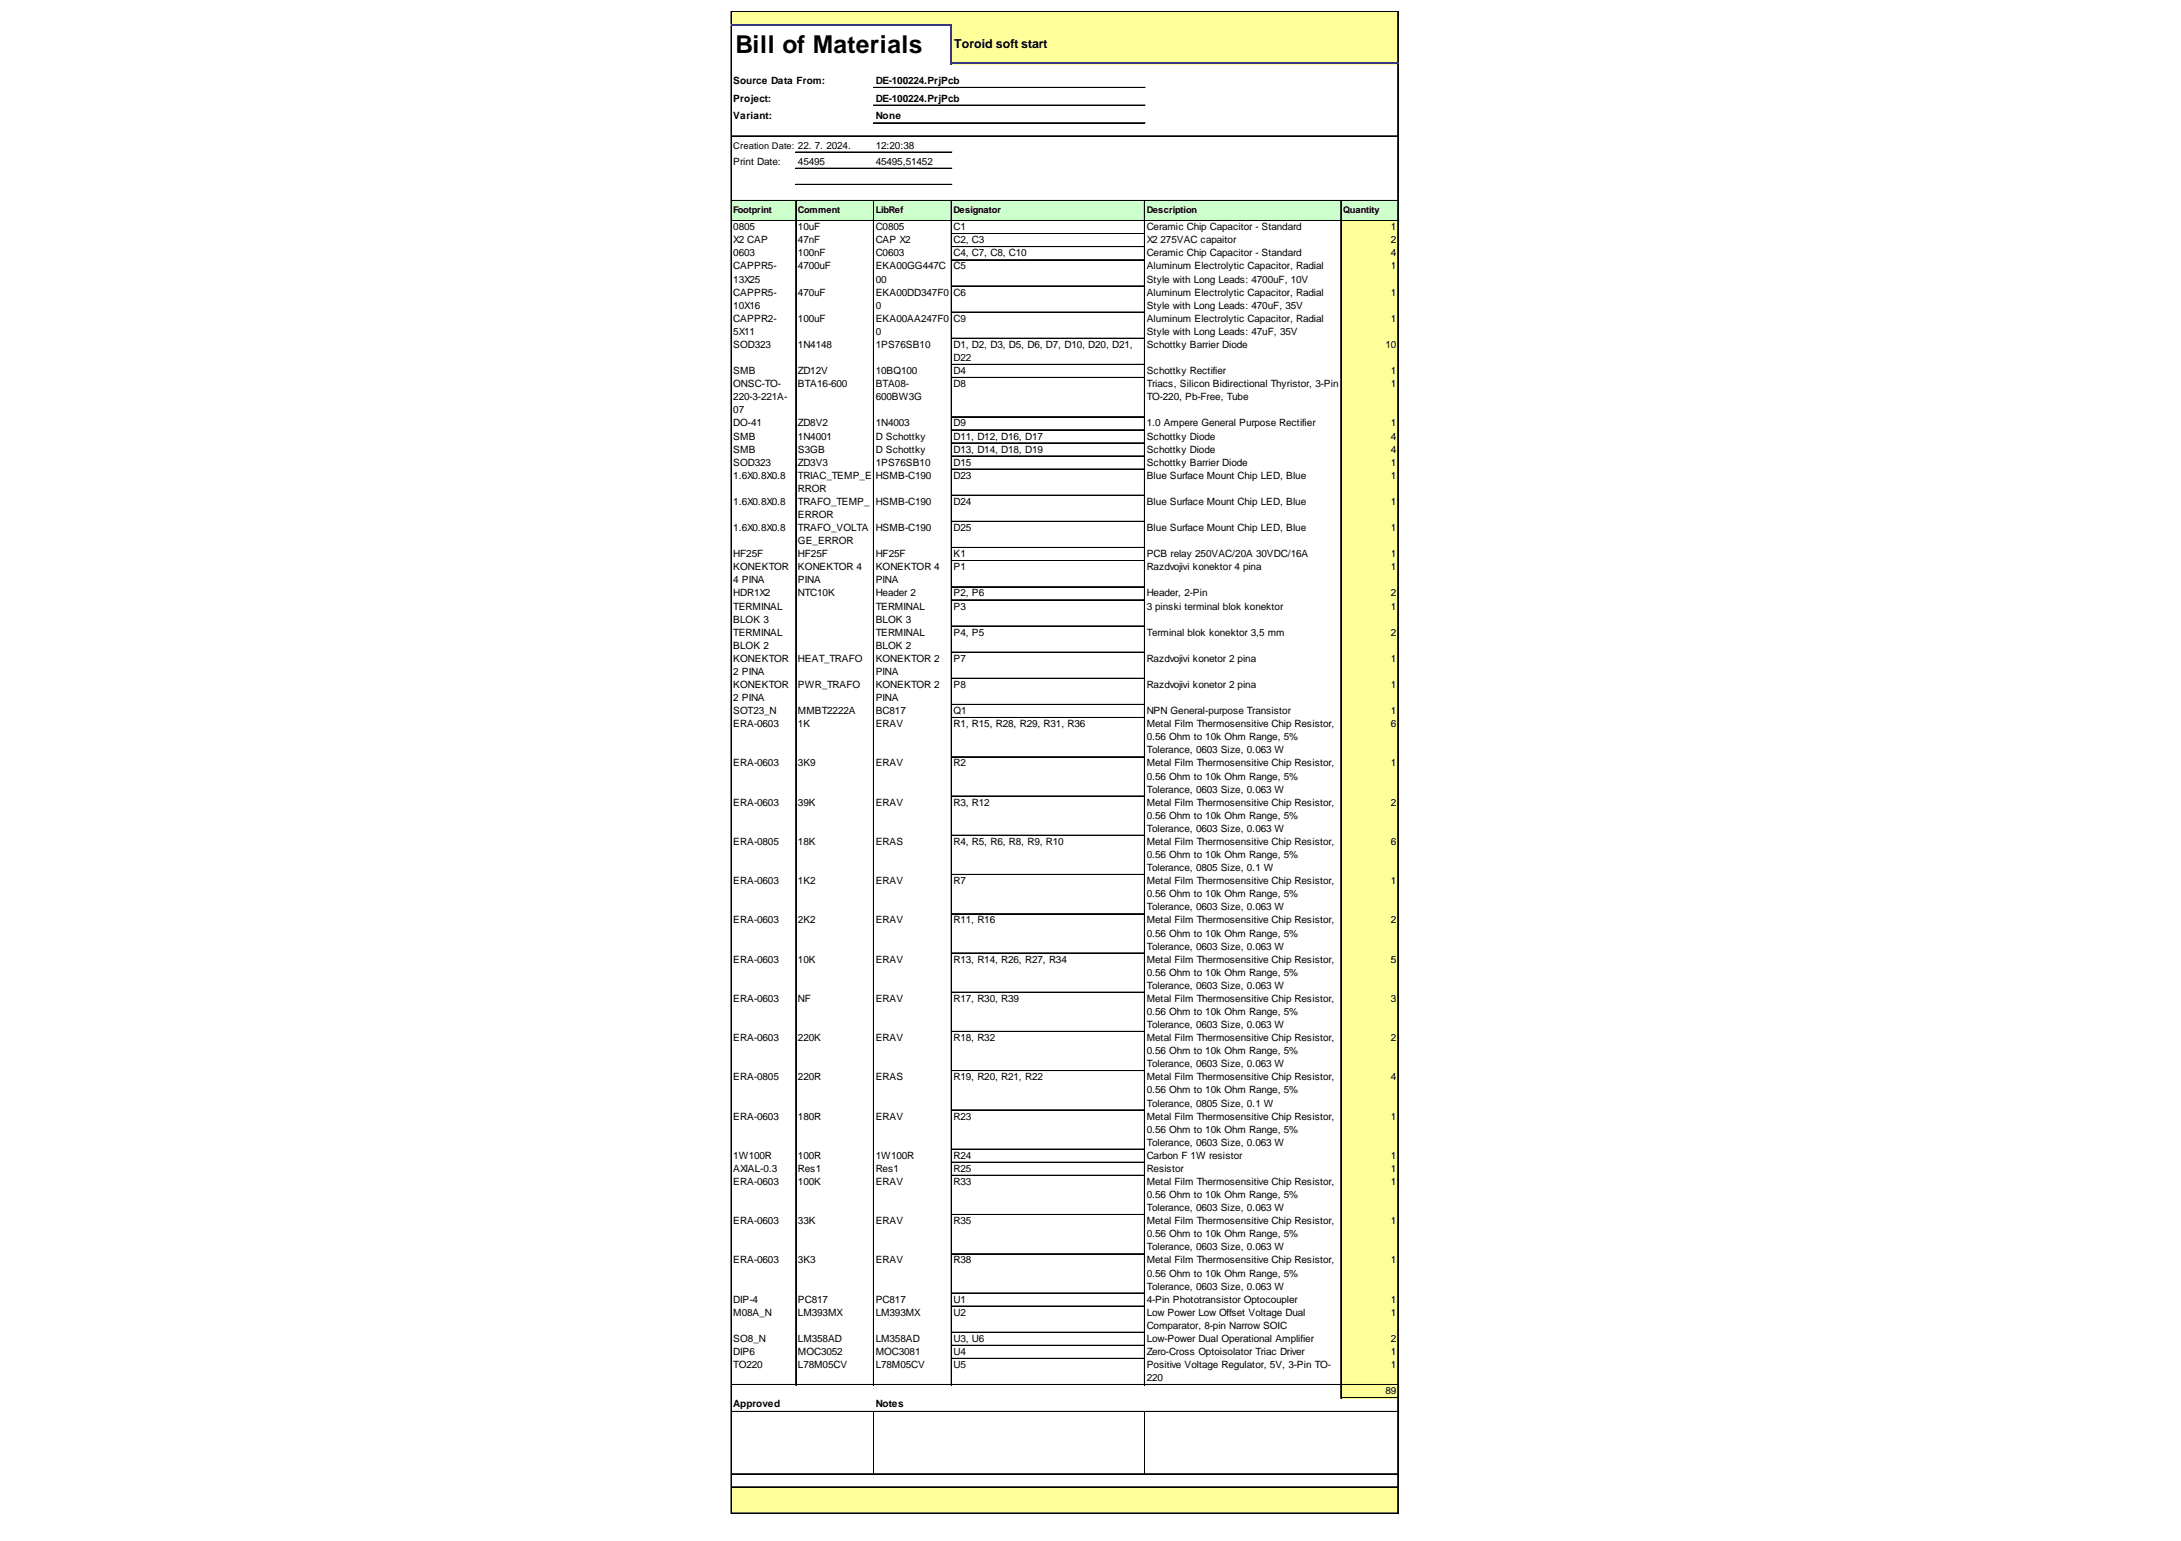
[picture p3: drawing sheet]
<svg xmlns="http://www.w3.org/2000/svg" width="297mm" height="210mm" viewBox="0 0 297 210" stroke-linecap="round" stroke-linejoin="round" font-family="sans-serif">
<defs><g id="words">
<text font-size="3.4" x="100.2" y="7.3">Bill of Materials</text>
<text font-size="1.7" x="130" y="6.6">Toroid soft start</text>
<g font-size="1.4">
<text x="99.9" y="11.5">Source Data From:</text>
<text x="119.3" y="11.5">DE-100224.PrjPcb</text>
<text x="99.9" y="13.9">Project:</text>
<text x="99.9" y="16.3">Variant:</text>
<text x="119.3" y="13.9">DE-100224.PrjPcb</text>
<text x="119.3" y="16.3">None</text>
<text x="99.9" y="22.5">Print Date:</text>
<text x="108.7" y="22.5">45495</text>
<text x="119.3" y="20.3">12:20:38</text>
<text x="119.3" y="22.5">45495,51452</text>
<text x="99.9" y="31.4">0805</text>
<text x="99.9" y="33.1">X2 CAP</text>
<text x="99.9" y="34.9">0603</text>
<text x="108.7" y="31.4">10uF</text>
<text x="108.7" y="33.1">47nF</text>
<text x="108.7" y="34.9">100nF</text>
<text x="119.3" y="31.4">C0805</text>
<text x="119.3" y="33.1">CAP X2</text>
<text x="119.3" y="34.9">C0603</text>
<text x="129.9" y="31.4">C1</text>
<text x="129.9" y="33.1">C2, C3</text>
<text x="129.9" y="34.9">C4, C7, C8, C10</text>
<text x="156.2" y="31.4">Ceramic Chip Capacitor - Standard</text>
<text x="156.2" y="33.1">X2</text>
<text x="156.2" y="34.9">Ceramic Chip Capacitor - Standard</text>
<text x="158.1" y="33.1">275VAC capaitor</text>
<text x="189.4" y="31.4">1</text>
<text x="189.4" y="33.1">2</text>
<text x="189.4" y="34.9">4</text>
<text x="99.9" y="36.7">CAPPR5-</text>
<text x="99.9" y="38.5">13X25</text>
<text x="99.9" y="40.3">CAPPR5-</text>
<text x="108.7" y="36.7">4700uF</text>
<text x="108.7" y="40.3">470uF</text>
<text x="119.3" y="36.7">EKA00GG447C</text>
<text x="119.3" y="38.5">00</text>
<text x="119.3" y="40.3">EKA00DD347F0</text>
<text x="129.9" y="36.7">C5</text>
<text x="129.9" y="40.3">C6</text>
<text x="156.2" y="36.7">Aluminum Electrolytic Capacitor, Radial</text>
<text x="156.2" y="38.5">Style with Long Leads: 4700uF, 10V</text>
<text x="156.2" y="40.3">Aluminum Electrolytic Capacitor, Radial</text>
<text x="189.4" y="36.7">1</text>
<text x="189.4" y="40.3">1</text>
<text x="99.9" y="42.1">10X16</text>
<text x="99.9" y="43.8">CAPPR2-</text>
<text x="99.9" y="45.6">5X11</text>
<text x="99.9" y="47.4">SOD323</text>
<text x="108.7" y="43.8">100uF</text>
<text x="108.7" y="47.4">1N4148</text>
<text x="119.3" y="42.1">0</text>
<text x="119.3" y="43.8">EKA00AA247F0</text>
<text x="119.3" y="45.6">0</text>
<text x="119.3" y="47.4">1PS76SB10</text>
<text x="129.9" y="43.8">C9</text>
<text x="129.9" y="47.4">D1, D2, D3, D5, D6, D7, D10, D20, D21,</text>
<text x="156.2" y="42.1">Style with Long Leads: 470uF, 35V</text>
<text x="156.2" y="43.8">Aluminum Electrolytic Capacitor, Radial</text>
<text x="156.2" y="45.6">Style with Long Leads: 47uF, 35V</text>
<text x="156.2" y="47.4">Schottky Barrier Diode</text>
<text x="188.7" y="47.4">10</text>
<text x="189.4" y="43.8">1</text>
<text x="99.9" y="51">SMB</text>
<text x="99.9" y="52.7">ONSC-TO-</text>
<text x="108.7" y="51">ZD12V</text>
<text x="108.7" y="52.7">BTA16-600</text>
<text x="119.3" y="51">10BQ100</text>
<text x="119.3" y="52.7">BTA08-</text>
<text x="129.9" y="49.2">D22</text>
<text x="129.9" y="51">D4</text>
<text x="129.9" y="52.7">D8</text>
<text x="156.2" y="51">Schottky Rectifier</text>
<text x="156.2" y="52.7">Triacs, Silicon Bidirectional Thyristor, 3-Pin</text>
<text x="189.4" y="51">1</text>
<text x="189.4" y="52.7">1</text>
<text x="99.9" y="54.5">220-3-221A-</text>
<text x="99.9" y="56.3">07</text>
<text x="99.9" y="58.1">DO-41</text>
<text x="99.9" y="59.9">SMB</text>
<text x="108.7" y="58.1">ZD8V2</text>
<text x="108.7" y="59.9">1N4001</text>
<text x="119.3" y="54.5">600BW3G</text>
<text x="119.3" y="58.1">1N4003</text>
<text x="119.3" y="59.9">D Schottky</text>
<text x="129.9" y="58.1">D9</text>
<text x="129.9" y="59.9">D11, D12, D16, D17</text>
<text x="156.2" y="54.5">TO-220, Pb-Free, Tube</text>
<text x="156.2" y="58.1">1.0 Ampere General Purpose Rectifier</text>
<text x="156.2" y="59.9">Schottky Diode</text>
<text x="189.4" y="58.1">1</text>
<text x="189.4" y="59.9">4</text>
<text x="99.9" y="61.7">SMB</text>
<text x="99.9" y="63.4">SOD323</text>
<text x="99.9" y="65.2">1.6X0.8X0.8</text>
<text x="108.7" y="61.7">S3GB</text>
<text x="108.7" y="63.4">ZD3V3</text>
<text x="108.7" y="65.2">TRIAC_TEMP_E</text>
<text x="119.3" y="61.7">D Schottky</text>
<text x="119.3" y="63.4">1PS76SB10</text>
<text x="119.3" y="65.2">HSMB-C190</text>
<text x="129.9" y="61.7">D13, D14, D18, D19</text>
<text x="129.9" y="63.4">D15</text>
<text x="129.9" y="65.2">D23</text>
<text x="156.2" y="61.7">Schottky Diode</text>
<text x="156.2" y="63.4">Schottky Barrier Diode</text>
<text x="156.2" y="65.2">Blue Surface Mount Chip LED, Blue</text>
<text x="189.4" y="61.7">4</text>
<text x="189.4" y="63.4">1</text>
<text x="189.4" y="65.2">1</text>
<text x="99.9" y="68.8">1.6X0.8X0.8</text>
<text x="108.7" y="67">RROR</text>
<text x="108.7" y="68.8">TRAFO_TEMP_</text>
<text x="108.7" y="70.6">ERROR</text>
<text x="119.3" y="68.8">HSMB-C190</text>
<text x="129.9" y="68.8">D24</text>
<text x="156.2" y="68.8">Blue Surface Mount Chip LED, Blue</text>
<text x="189.4" y="68.8">1</text>
<text x="99.9" y="72.3">1.6X0.8X0.8</text>
<text x="99.9" y="75.9">HF25F</text>
<text x="99.9" y="77.7">KONEKTOR</text>
<text x="108.7" y="72.3">TRAFO_VOLTA</text>
<text x="108.7" y="74.1">GE_ERROR</text>
<text x="108.7" y="75.9">HF25F</text>
<text x="108.7" y="77.7">KONEKTOR 4</text>
<text x="119.3" y="72.3">HSMB-C190</text>
<text x="119.3" y="75.9">HF25F</text>
<text x="119.3" y="77.7">KONEKTOR 4</text>
<text x="129.9" y="72.3">D25</text>
<text x="129.9" y="75.9">K1</text>
<text x="129.9" y="77.7">P1</text>
<text x="156.2" y="72.3">Blue Surface Mount Chip LED, Blue</text>
<text x="156.2" y="75.9">PCB relay 250VAC/20A 30VDC/16A</text>
<text x="156.2" y="77.7">Razdvojivi konektor 4 pina</text>
<text x="189.4" y="72.3">1</text>
<text x="189.4" y="75.9">1</text>
<text x="189.4" y="77.7">1</text>
<text x="99.9" y="79.5">4 PINA</text>
<text x="99.9" y="81.2">HDR1X2</text>
<text x="99.9" y="83">TERMINAL</text>
<text x="108.7" y="79.5">PINA</text>
<text x="108.7" y="81.2">NTC10K</text>
<text x="119.3" y="79.5">PINA</text>
<text x="119.3" y="81.2">Header 2</text>
<text x="119.3" y="83">TERMINAL</text>
<text x="129.9" y="81.2">P2, P6</text>
<text x="129.9" y="83">P3</text>
<text x="156.2" y="81.2">Header, 2-Pin</text>
<text x="156.2" y="83">3 pinski terminal blok konektor</text>
<text x="189.4" y="81.2">2</text>
<text x="189.4" y="83">1</text>
<text x="99.9" y="84.8">BLOK 3</text>
<text x="99.9" y="86.6">TERMINAL</text>
<text x="99.9" y="88.4">BLOK 2</text>
<text x="119.3" y="84.8">BLOK 3</text>
<text x="119.3" y="86.6">TERMINAL</text>
<text x="119.3" y="88.4">BLOK 2</text>
<text x="129.9" y="86.6">P4, P5</text>
<text x="156.2" y="86.6">Terminal blok konektor 3,5 mm</text>
<text x="189.4" y="86.6">2</text>
<text x="99.9" y="90.2">KONEKTOR</text>
<text x="99.9" y="91.9">2 PINA</text>
<text x="99.9" y="93.7">KONEKTOR</text>
<text x="99.9" y="95.5">2 PINA</text>
<text x="108.7" y="90.2">HEAT_TRAFO</text>
<text x="108.7" y="93.7">PWR_TRAFO</text>
<text x="119.3" y="90.2">KONEKTOR 2</text>
<text x="119.3" y="91.9">PINA</text>
<text x="119.3" y="93.7">KONEKTOR 2</text>
<text x="119.3" y="95.5">PINA</text>
<text x="129.9" y="90.2">P7</text>
<text x="129.9" y="93.7">P8</text>
<text x="156.2" y="90.2">Razdvojivi konetor 2 pina</text>
<text x="156.2" y="93.7">Razdvojivi konetor 2 pina</text>
<text x="189.4" y="90.2">1</text>
<text x="189.4" y="93.7">1</text>
<text x="99.9" y="97.3">SOT23_N</text>
<text x="99.9" y="99.1">ERA-0603</text>
<text x="108.7" y="97.3">MMBT2222A</text>
<text x="108.7" y="99.1">1K</text>
<text x="119.3" y="97.3">BC817</text>
<text x="119.3" y="99.1">ERAV</text>
<text x="129.9" y="97.3">Q1</text>
<text x="129.9" y="99.1">R1, R15, R28, R29, R31, R36</text>
<text x="156.2" y="97.3">NPN General-purpose Transistor</text>
<text x="156.2" y="99.1">Metal Film Thermosensitive Chip Resistor,</text>
<text x="156.2" y="100.8">0.56 Ohm to 10k Ohm Range, 5%</text>
<text x="189.4" y="97.3">1</text>
<text x="189.4" y="99.1">6</text>
<text x="99.9" y="104.4">ERA-0603</text>
<text x="108.7" y="104.4">3K9</text>
<text x="119.3" y="104.4">ERAV</text>
<text x="129.9" y="104.4">R2</text>
<text x="156.2" y="102.6">Tolerance, 0603 Size, 0.063 W</text>
<text x="156.2" y="104.4">Metal Film Thermosensitive Chip Resistor,</text>
<text x="156.2" y="106.2">0.56 Ohm to 10k Ohm Range, 5%</text>
<text x="156.2" y="108">Tolerance, 0603 Size, 0.063 W</text>
<text x="189.4" y="104.4">1</text>
<text x="99.9" y="109.8">ERA-0603</text>
<text x="108.7" y="109.8">39K</text>
<text x="119.3" y="109.8">ERAV</text>
<text x="129.9" y="109.8">R3, R12</text>
<text x="156.2" y="109.8">Metal Film Thermosensitive Chip Resistor,</text>
<text x="156.2" y="111.5">0.56 Ohm to 10k Ohm Range, 5%</text>
<text x="156.2" y="113.3">Tolerance, 0603 Size, 0.063 W</text>
<text x="189.4" y="109.8">2</text>
<text x="99.9" y="115.1">ERA-0805</text>
<text x="108.7" y="115.1">18K</text>
<text x="119.3" y="115.1">ERAS</text>
<text x="129.9" y="115.1">R4, R5, R6, R8, R9, R10</text>
<text x="156.2" y="115.1">Metal Film Thermosensitive Chip Resistor,</text>
<text x="156.2" y="116.9">0.56 Ohm to 10k Ohm Range, 5%</text>
<text x="156.2" y="118.7">Tolerance, 0805 Size, 0.1 W</text>
<text x="189.4" y="115.1">6</text>
<text x="99.9" y="120.4">ERA-0603</text>
<text x="99.9" y="125.8">ERA-0603</text>
<text x="108.7" y="120.4">1K2</text>
<text x="108.7" y="125.8">2K2</text>
<text x="119.3" y="120.4">ERAV</text>
<text x="119.3" y="125.8">ERAV</text>
<text x="129.9" y="120.4">R7</text>
<text x="129.9" y="125.8">R11, R16</text>
<text x="156.2" y="120.4">Metal Film Thermosensitive Chip Resistor,</text>
<text x="156.2" y="122.2">0.56 Ohm to 10k Ohm Range, 5%</text>
<text x="156.2" y="124">Tolerance, 0603 Size, 0.063 W</text>
<text x="156.2" y="125.8">Metal Film Thermosensitive Chip Resistor,</text>
<text x="189.4" y="120.4">1</text>
<text x="189.4" y="125.8">2</text>
<text x="99.9" y="131.1">ERA-0603</text>
<text x="108.7" y="131.1">10K</text>
<text x="119.3" y="131.1">ERAV</text>
<text x="129.9" y="131.1">R13, R14, R26, R27, R34</text>
<text x="156.2" y="127.6">0.56 Ohm to 10k Ohm Range, 5%</text>
<text x="156.2" y="129.3">Tolerance, 0603 Size, 0.063 W</text>
<text x="156.2" y="131.1">Metal Film Thermosensitive Chip Resistor,</text>
<text x="189.4" y="131.1">5</text>
<text x="99.9" y="136.5">ERA-0603</text>
<text x="108.7" y="136.5">NF</text>
<text x="119.3" y="136.5">ERAV</text>
<text x="129.9" y="136.5">R17, R30, R39</text>
<text x="156.2" y="132.9">0.56 Ohm to 10k Ohm Range, 5%</text>
<text x="156.2" y="134.7">Tolerance, 0603 Size, 0.063 W</text>
<text x="156.2" y="136.5">Metal Film Thermosensitive Chip Resistor,</text>
<text x="189.4" y="136.5">3</text>
<text x="99.9" y="141.8">ERA-0603</text>
<text x="108.7" y="141.8">220K</text>
<text x="119.3" y="141.8">ERAV</text>
<text x="129.9" y="141.8">R18, R32</text>
<text x="156.2" y="138.3">0.56 Ohm to 10k Ohm Range, 5%</text>
<text x="156.2" y="140">Tolerance, 0603 Size, 0.063 W</text>
<text x="156.2" y="141.8">Metal Film Thermosensitive Chip Resistor,</text>
<text x="156.2" y="143.6">0.56 Ohm to 10k Ohm Range, 5%</text>
<text x="189.4" y="141.8">2</text>
<text x="99.9" y="147.2">ERA-0805</text>
<text x="108.7" y="147.2">220R</text>
<text x="119.3" y="147.2">ERAS</text>
<text x="129.9" y="147.2">R19, R20, R21, R22</text>
<text x="156.2" y="145.4">Tolerance, 0603 Size, 0.063 W</text>
<text x="156.2" y="147.2">Metal Film Thermosensitive Chip Resistor,</text>
<text x="156.2" y="148.9">0.56 Ohm to 10k Ohm Range, 5%</text>
<text x="189.4" y="147.2">4</text>
<text x="99.9" y="152.5">ERA-0603</text>
<text x="108.7" y="152.5">180R</text>
<text x="119.3" y="152.5">ERAV</text>
<text x="129.9" y="152.5">R23</text>
<text x="156.2" y="150.7">Tolerance, 0805 Size, 0.1 W</text>
<text x="156.2" y="152.5">Metal Film Thermosensitive Chip Resistor,</text>
<text x="156.2" y="154.3">0.56 Ohm to 10k Ohm Range, 5%</text>
<text x="189.4" y="152.5">1</text>
<text x="99.9" y="157.9">1W100R</text>
<text x="99.9" y="159.6">AXIAL-0.3</text>
<text x="99.9" y="161.4">ERA-0603</text>
<text x="108.7" y="157.9">100R</text>
<text x="108.7" y="159.6">Res1</text>
<text x="108.7" y="161.4">100K</text>
<text x="119.3" y="157.9">1W100R</text>
<text x="119.3" y="159.6">Res1</text>
<text x="119.3" y="161.4">ERAV</text>
<text x="129.9" y="157.9">R24</text>
<text x="129.9" y="159.6">R25</text>
<text x="129.9" y="161.4">R33</text>
<text x="156.2" y="156.1">Tolerance, 0603 Size, 0.063 W</text>
<text x="156.2" y="157.9">Carbon F 1W resistor</text>
<text x="156.2" y="159.6">Resistor</text>
<text x="156.2" y="161.4">Metal Film Thermosensitive Chip Resistor,</text>
<text x="189.4" y="157.9">1</text>
<text x="189.4" y="159.6">1</text>
<text x="189.4" y="161.4">1</text>
<text x="99.9" y="166.8">ERA-0603</text>
<text x="108.7" y="166.8">33K</text>
<text x="119.3" y="166.8">ERAV</text>
<text x="129.9" y="166.8">R35</text>
<text x="156.2" y="163.2">0.56 Ohm to 10k Ohm Range, 5%</text>
<text x="156.2" y="165">Tolerance, 0603 Size, 0.063 W</text>
<text x="156.2" y="166.8">Metal Film Thermosensitive Chip Resistor,</text>
<text x="189.4" y="166.8">1</text>
<text x="99.9" y="172.1">ERA-0603</text>
<text x="108.7" y="172.1">3K3</text>
<text x="119.3" y="172.1">ERAV</text>
<text x="129.9" y="172.1">R38</text>
<text x="156.2" y="168.5">0.56 Ohm to 10k Ohm Range, 5%</text>
<text x="156.2" y="170.3">Tolerance, 0603 Size, 0.063 W</text>
<text x="156.2" y="172.1">Metal Film Thermosensitive Chip Resistor,</text>
<text x="156.2" y="173.9">0.56 Ohm to 10k Ohm Range, 5%</text>
<text x="189.4" y="172.1">1</text>
<text x="99.9" y="177.4">DIP-4</text>
<text x="99.9" y="179.2">M08A_N</text>
<text x="108.7" y="177.4">PC817</text>
<text x="108.7" y="179.2">LM393MX</text>
<text x="119.3" y="177.4">PC817</text>
<text x="119.3" y="179.2">LM393MX</text>
<text x="129.9" y="177.4">U1</text>
<text x="129.9" y="179.2">U2</text>
<text x="156.2" y="175.7">Tolerance, 0603 Size, 0.063 W</text>
<text x="156.2" y="177.4">4-Pin Phototransistor Optocoupler</text>
<text x="156.2" y="179.2">Low Power Low Offset Voltage Dual</text>
<text x="189.4" y="177.4">1</text>
<text x="189.4" y="179.2">1</text>
<text x="99.9" y="182.8">SO8_N</text>
<text x="99.9" y="184.6">DIP6</text>
<text x="108.7" y="182.8">LM358AD</text>
<text x="108.7" y="184.6">MOC3052</text>
<text x="119.3" y="182.8">LM358AD</text>
<text x="119.3" y="184.6">MOC3081</text>
<text x="129.9" y="182.8">U3, U6</text>
<text x="129.9" y="184.6">U4</text>
<text x="156.2" y="181">Comparator, 8-pin Narrow SOIC</text>
<text x="156.2" y="182.8">Low-Power Dual Operational Amplifier</text>
<text x="156.2" y="184.6">Zero-Cross Optoisolator Triac Driver</text>
<text x="189.4" y="182.8">2</text>
<text x="189.4" y="184.6">1</text>
<text x="99.9" y="186.4">TO220</text>
<text x="99.9" y="191.7">Approved</text>
<text x="108.7" y="186.4">L78M05CV</text>
<text x="119.3" y="186.4">L78M05CV</text>
<text x="119.3" y="191.7">Notes</text>
<text x="129.9" y="186.4">U5</text>
<text x="156.2" y="186.4">Positive Voltage Regulator, 5V, 3-Pin TO-</text>
<text x="156.2" y="188.1">220</text>
<text x="188.7" y="189.9">89</text>
<text x="189.4" y="186.4">1</text>
</g>
<g font-size="1.3">
<text x="99.9" y="20.3">Creation Date: 22. 7. 2024.</text>
<text x="99.9" y="29.1">Footprint</text>
<text x="108.7" y="29.1">Comment</text>
<text x="119.3" y="29.1">LibRef</text>
<text x="129.9" y="29.1">Designator</text>
<text x="156.2" y="29.1">Description</text>
<text x="182.9" y="29.1">Quantity</text>
</g>
</g></defs>
<g fill="#ff9">
<path d="M99.6 1.6h90.9v1.9h-90.9z"/>
<path d="M129.5 3.4h61v5.4h-61z"/>
</g>
<path d="M99.6 27.3h90.9v2.8h-90.9z" fill="#cfc"/>
<g fill="#ff9">
<path d="M182.6 30h7.9v1.9h-7.9z"/>
<path d="M182.6 31.8h7.9v1.9h-7.9z"/>
<path d="M182.6 33.6h7.9v1.9h-7.9z"/>
<path d="M182.6 35.4h7.9v3.6h-7.9z"/>
<path d="M182.6 38.9h7.9v3.7h-7.9z"/>
<path d="M182.6 42.5h7.9v3.7h-7.9z"/>
<path d="M182.6 46.1h7.9v3.6h-7.9z"/>
<path d="M182.6 49.6h7.9v1.9h-7.9z"/>
<path d="M182.6 51.4h7.9v5.5h-7.9z"/>
<path d="M182.6 56.7h7.9v1.9h-7.9z"/>
<path d="M182.6 58.5h7.9v1.9h-7.9z"/>
<path d="M182.6 60.3h7.9v1.9h-7.9z"/>
<path d="M182.6 62.1h7.9v1.9h-7.9z"/>
<path d="M182.6 63.9h7.9v3.6h-7.9z"/>
<path d="M182.6 67.4h7.9v3.7h-7.9z"/>
<path d="M182.6 71h7.9v3.7h-7.9z"/>
<path d="M182.6 74.6h7.9v1.9h-7.9z"/>
<path d="M182.6 76.3h7.9v3.7h-7.9z"/>
<path d="M182.6 79.9h7.9v1.9h-7.9z"/>
<path d="M182.6 81.7h7.9v3.7h-7.9z"/>
<path d="M182.6 85.3h7.9v3.6h-7.9z"/>
<path d="M182.6 88.8h7.9v101.7h-7.9z"/>
<path d="M99.6 202.5h90.9v3.7h-90.9z"/>
</g>
<g fill="none" stroke="#000" stroke-width=".14">
<path d="M99.6 1.5v1.8M99.6 3.5v202.7M99.7 1.5h90.8M99.7 1.6h90.8M99.7 18.5h90.8M99.7 18.6h90.8M119 11.9h37M119 14.3h37M119 14.4h37M119 16.7h37M119 16.8h37M190.4 1.6v6.9"/>
<path d="M190.4 8.8v197.4M99.7 27.3h90.8M99.7 27.4h90.8M99.7 30h90.8M99.7 30.1h90.8M108.4 27.4v161.3M108.4 20.7h21.2M108.4 20.8h21.2M108.4 22.9h21.2M108.4 23h21.2M108.4 25.1h21.2M108.4 25.2h21.2"/>
<path d="M119 27.4v161.3M129.5 27.4v161.3M129.6 27.4v161.3M129.6 31.8h26.3M129.6 31.9h26.3M129.6 33.6h26.3M129.6 35.4h26.3M129.6 38.9h26.3M129.6 39h26.3M155.9 27.4v161.3M182.6 27.4v163.1M182.7 27.4v163.1"/>
<path d="M129.6 42.5h26.3M129.6 46.1h26.3M129.6 49.6h26.3M129.6 49.7h26.3M129.6 51.4h26.3M129.6 51.5h26.3M129.6 56.7h26.3M129.6 56.8h26.3M129.6 58.5h26.3M129.6 58.6h26.3M129.6 60.3h26.3M129.6 60.4h26.3"/>
<path d="M129.6 62.1h26.3M129.6 63.9h26.3M129.6 67.4h26.3M129.6 67.5h26.3M129.6 71h26.3M129.6 71.1h26.3M129.6 74.6h26.3M129.6 76.3h26.3M129.6 76.4h26.3M129.6 79.9h26.3M129.6 80h26.3M129.6 81.7h26.3"/>
<path d="M129.6 85.3h26.3M129.6 88.8h26.3M129.6 88.9h26.3M129.6 92.4h26.3M129.6 95.9h26.3M129.6 96h26.3M129.6 97.7h26.3M129.6 97.8h26.3M129.6 103.1h26.3M129.6 108.4h26.3M129.6 108.5h26.3M129.6 113.8h26.3"/>
<path d="M129.6 119.1h26.3M129.6 119.2h26.3M129.6 124.4h26.3M129.6 124.5h26.3M129.6 129.8h26.3M129.6 135.1h26.3M129.6 135.2h26.3M129.6 140.5h26.3M129.6 145.8h26.3M129.6 145.9h26.3M129.6 151.2h26.3M129.6 156.5h26.3"/>
<path d="M129.6 156.6h26.3M129.6 158.3h26.3M129.6 160.1h26.3M129.6 165.4h26.3M129.6 165.5h26.3M129.6 170.8h26.3M129.6 176.1h26.3M129.6 176.2h26.3M129.6 177.9h26.3M99.7 188.6h90.8M99.7 192.2h90.8M99.7 192.3h90.8"/>
<path d="M119 192.4v8.3M129.6 181.5h26.3M129.6 183.2h26.3M129.6 183.3h26.3M129.6 185h26.3M129.6 185.1h26.3M155.9 192.4v8.3M182.7 190.4h7.8M99.7 200.7h90.8M99.7 200.8h90.8M99.7 202.5h90.8M99.7 202.6h90.8"/>
<path d="M99.7 206.1h90.8"/>
</g>
<path d="M99.6 1.5h.1v1.8h-.1z" fill="#000"/>
<path d="M99.6 3.4h30M129.5 3.5v5.3M129.6 8.6h60.9" fill="none" stroke="#339" stroke-width=".21"/>
<use href="#words"/>
</svg>
